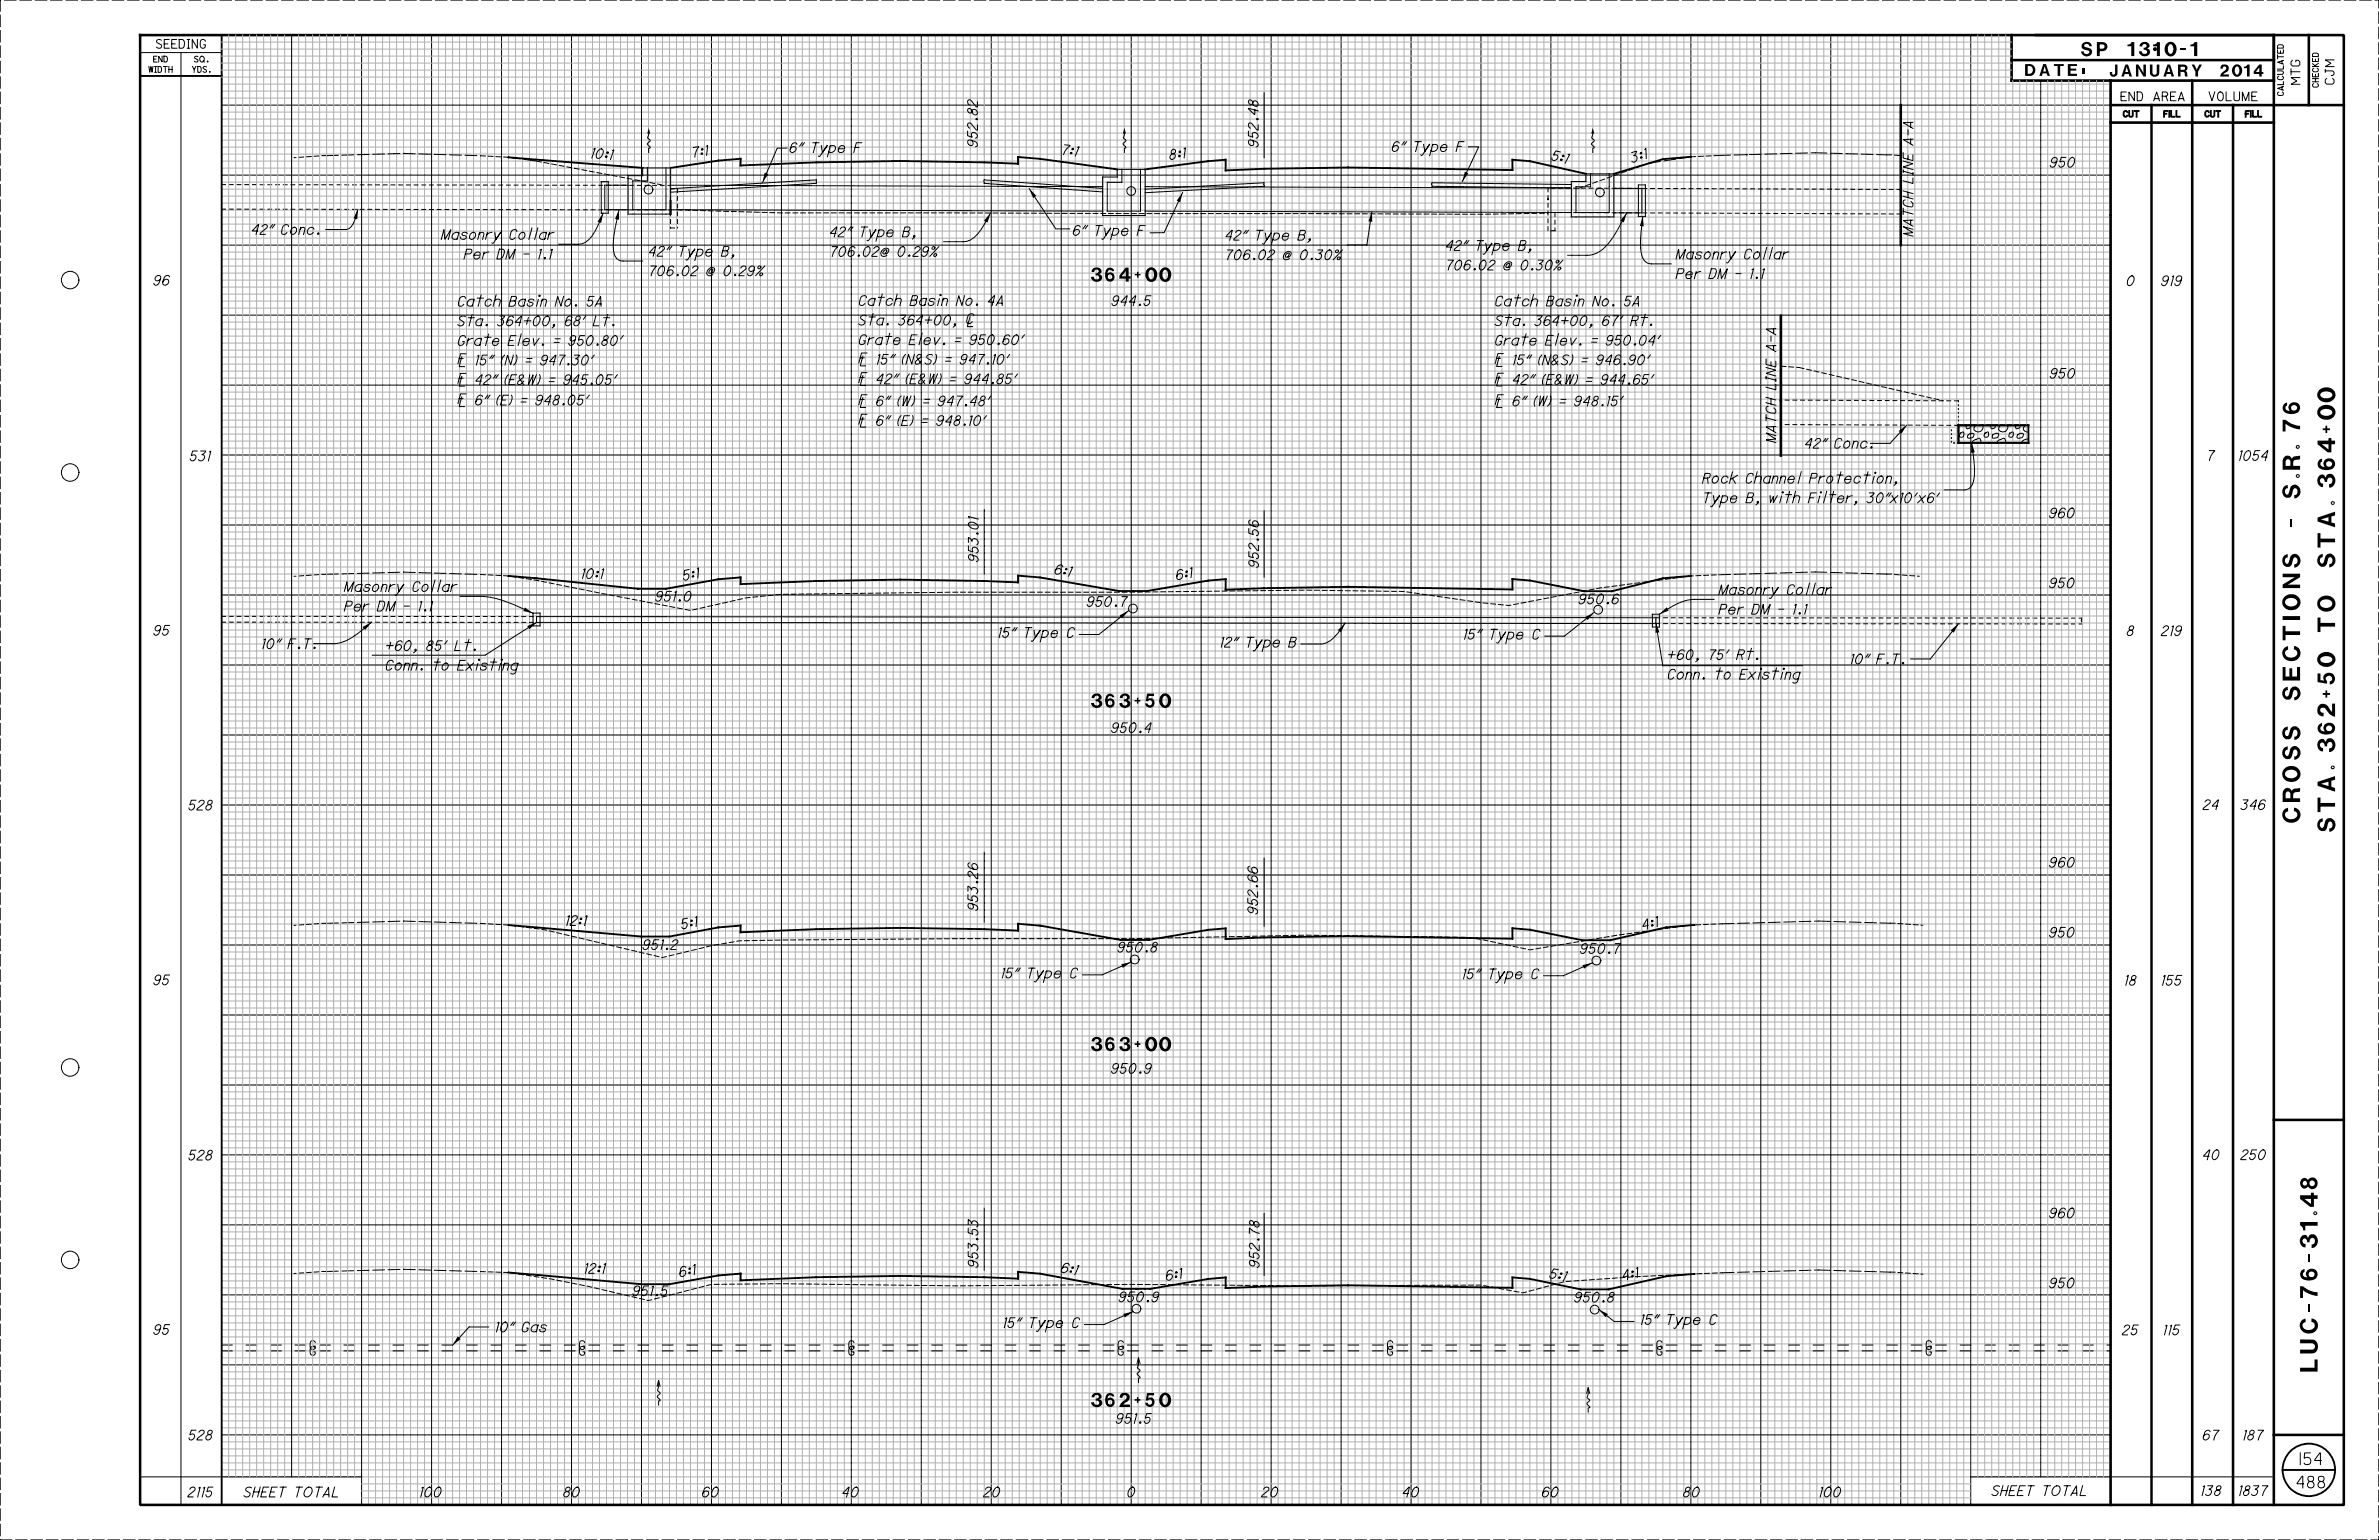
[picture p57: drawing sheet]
<svg xmlns="http://www.w3.org/2000/svg" width="864mm" height="559mm" viewBox="0 0 864 559" stroke-linecap="round" stroke-linejoin="round" font-family="sans-serif">
<defs><g id="words">
<g font-size="6.3">
<text x="835" y="298.5" transform="rotate(-90 835 298.5)">CROSS SECTIONS - S.R. 76</text>
<text x="847.7" y="301.9" transform="rotate(-90 847.7 301.9)">STA. 362+50 TO STA. 364+00</text>
<text x="841.3" y="497.7" transform="rotate(-90 841.3 497.7)">LUC-76-31.48</text>
</g>
<g font-size="5.1">
<text x="755.4" y="20.4">SP 1310-1</text>
<text x="396.1" y="102.2">364+00</text>
<text x="396.1" y="256.8">363+50</text>
<text x="396.1" y="381.4">363+00</text>
<text x="396.1" y="510.5">362+50</text>
</g>
<g font-size="4.3">
<text x="735.2" y="27.6">DATE:</text>
<text x="765.9" y="27.8">JANUARY 2014</text>
</g>
<g font-size="4.2">
<text x="835" y="531.4">154</text>
<text x="833.8" y="539.9">488</text>
</g>
<g font-size="3.6">
<text x="354.8" y="53.5" transform="rotate(-90 354.8 53.5)">952.82</text>
<text x="456.7" y="53.5" transform="rotate(-90 456.7 53.5)">952.48</text>
<text x="214.3" y="57.3" transform="rotate(4 214.3 57.3)">10 : 1</text>
<text x="251.3" y="57.2" transform="rotate(-9 251.3 57.2)">7 : 1</text>
<text x="286.5" y="55.4">6&quot; Type F</text>
<text x="385.1" y="55.9" transform="rotate(8 385.1 55.9)">7 : 1</text>
<text x="424.6" y="58" transform="rotate(-7 424.6 58)">8 : 1</text>
<text x="505.2" y="55">6&quot; Type F</text>
<text x="563" y="58" transform="rotate(13 563 58)">5 : 1</text>
<text x="592.4" y="59" transform="rotate(-17 592.4 59)">3 : 1</text>
<text x="744.1" y="60.7">950</text>
<text x="91.3" y="85.1">42&quot; Conc.</text>
<text x="160.2" y="86.9">Masonry Collar</text>
<text x="301.2" y="85.9">42&quot; Type B,</text>
<text x="389.4" y="85.4">6&quot; Type F</text>
<text x="444.7" y="87.1">42&quot; Type B,</text>
<text x="694.4" y="85.7" transform="rotate(-90 694.4 85.7)">MATCH LINE A-A</text>
<text x="168.4" y="94">Per DM - 1.1</text>
<text x="235.4" y="93">42&quot; Type B,</text>
<text x="301.2" y="93">706.02@ 0.29%</text>
<text x="444.7" y="94.2">706.02 @ 0.30%</text>
<text x="524.8" y="90.9">42&quot; Type B,</text>
<text x="608.4" y="94">Masonry Collar</text>
<text x="235.4" y="100.1">706.02 @ 0.29%</text>
<text x="524.8" y="98">706.02 @ 0.30%</text>
<text x="608.4" y="101.1">Per DM - 1.1</text>
<text x="55.7" y="103.5">96</text>
<text x="771.9" y="103.6">0</text>
<text x="784.5" y="103.6">919</text>
<text x="166.1" y="111.1">Catch Basin No. 5A</text>
<text x="311.7" y="110.8">Catch Basin No. 4A</text>
<text x="403.5" y="110.9">944.5</text>
<text x="542.6" y="111">Catch Basin No. 5A</text>
<text x="166.1" y="118.2">Sta. 364+00, 68' Lt.</text>
<text x="311.7" y="117.9">Sta. 364+00, |</text>
<text x="542.6" y="118.1">Sta. 364+00, 67' Rt.</text>
<text x="166.1" y="125.3">Grate Elev. = 950.80'</text>
<text x="311.7" y="125.1">Grate Elev. = 950.60'</text>
<text x="542.6" y="125.3">Grate Elev. = 950.04'</text>
<text x="166.1" y="132.4">{ 15&quot; (N) = 947.30'</text>
<text x="311.7" y="132.2">{ 15&quot; (N&amp;S) = 947.10'</text>
<text x="542.6" y="132.4">{ 15&quot; (N&amp;S) = 946.90'</text>
<text x="744.1" y="137.3">950</text>
<text x="166.1" y="139.6">{ 42&quot; (E&amp;W) = 945.05'</text>
<text x="311.7" y="139.3">{ 42&quot; (E&amp;W) = 944.85'</text>
<text x="542.6" y="139.5">{ 42&quot; (E&amp;W) = 944.65'</text>
<text x="166.1" y="147">{ 6&quot; (E) = 948.05'</text>
<text x="311.7" y="147.3">{ 6&quot; (W) = 947.48'</text>
<text x="542.6" y="147.3">{ 6&quot; (W) = 948.15'</text>
<text x="311.7" y="154.4">{ 6&quot; (E) = 948.10'</text>
<text x="644.6" y="160.6" transform="rotate(-90 644.6 160.6)">MATCH LINE A-A</text>
<text x="68.9" y="167.2">531</text>
<text x="655.1" y="162.6">42&quot; Conc.</text>
<text x="801.1" y="167.1">7</text>
<text x="812.5" y="167.1">1054</text>
<text x="618" y="175.3">Rock Channel Protection,</text>
<text x="618" y="182.4">Type B, with Filter, 30&quot;x10'x6'</text>
<text x="743.9" y="187.9">960</text>
<text x="355.1" y="204" transform="rotate(-90 355.1 204)">953.01</text>
<text x="210.9" y="209.9">10:1</text>
<text x="382.6" y="208.2" transform="rotate(10 382.6 208.2)">6 : 1</text>
<text x="456.9" y="206" transform="rotate(-90 456.9 206)">952.56</text>
<text x="125" y="214.6">Masonry Collar</text>
<text x="248.1" y="210.7" transform="rotate(-10 248.1 210.7)">5 : 1</text>
<text x="427.1" y="210.5" transform="rotate(-10 427.1 210.5)">6 : 1</text>
<text x="624" y="215.7">Masonry Collar</text>
<text x="743.9" y="213.3">950</text>
<text x="125" y="221.7">Per DM - 1.1</text>
<text x="237.9" y="218.2">951.0</text>
<text x="394.5" y="220">950.7</text>
<text x="573" y="219.1">950.6</text>
<text x="624" y="222.8">Per DM - 1.1</text>
<text x="55.7" y="230.5">95</text>
<text x="362.2" y="231.3">15&quot; Type C</text>
<text x="531.1" y="231.9">15&quot; Type C</text>
<text x="772" y="230.7">8</text>
<text x="784.5" y="230.7">219</text>
<text x="94.9" y="235.4">10&quot; F.T.</text>
<text x="139.9" y="236.1">+60, 85' Lt.</text>
<text x="442.8" y="234.8">12&quot; Type B</text>
<text x="605.3" y="239.3">+60, 75' Rt.</text>
<text x="139.9" y="243.2">Conn. to Existing</text>
<text x="671.6" y="240.9">10&quot; F.T.</text>
<text x="605.3" y="246.5">Conn. to Existing</text>
<text x="403.4" y="265.8">950.4</text>
<text x="68.4" y="293.9">528</text>
<text x="799.7" y="293.8">24</text>
<text x="813.4" y="293.8">346</text>
<text x="743.9" y="314.7">960</text>
<text x="205.2" y="335.8">12:1</text>
<text x="354.9" y="330.5" transform="rotate(-90 354.9 330.5)">953.26</text>
<text x="456.5" y="331.8" transform="rotate(-90 456.5 331.8)">952.66</text>
<text x="247.5" y="337.2" transform="rotate(-11 247.5 337.2)">5 : 1</text>
<text x="596.4" y="337.5" transform="rotate(-14 596.4 337.5)">4 : 1</text>
<text x="743.9" y="340.1">950</text>
<text x="233.2" y="344.6">951.2</text>
<text x="405.6" y="345.5">950.8</text>
<text x="573.5" y="346">950.7</text>
<text x="55.7" y="357.4">95</text>
<text x="363.3" y="354.9">15&quot; Type C</text>
<text x="530.7" y="355.2">15&quot; Type C</text>
<text x="771.1" y="357.5">18</text>
<text x="784.5" y="357.5">155</text>
<text x="403.3" y="389.5">950.9</text>
<text x="68.4" y="420.9">528</text>
<text x="799.6" y="420.8">40</text>
<text x="813.4" y="420.8">250</text>
<text x="743.9" y="441.9">960</text>
<text x="355" y="460" transform="rotate(-90 355 460)">953.53</text>
<text x="384.9" y="461.6" transform="rotate(10 384.9 461.6)">6 : 1</text>
<text x="457.1" y="460" transform="rotate(-90 457.1 460)">952.78</text>
<text x="212" y="462">12:1</text>
<text x="246.7" y="463.4" transform="rotate(-10 246.7 463.4)">6 : 1</text>
<text x="423.4" y="464.7" transform="rotate(-10 423.4 464.7)">6 : 1</text>
<text x="562.3" y="463.7" transform="rotate(12 562.3 463.7)">5 : 1</text>
<text x="589.2" y="464.7" transform="rotate(-13 589.2 464.7)">4 : 1</text>
<text x="743.9" y="467.3">950</text>
<text x="229.6" y="470.2">951.5</text>
<text x="406.1" y="472.4">950.9</text>
<text x="571.4" y="472.5">950.8</text>
<text x="55.7" y="484.2">95</text>
<text x="179.7" y="483.3">10&quot; Gas</text>
<text x="364" y="481.7">15&quot; Type C</text>
<text x="595.4" y="480.6">15&quot; Type C</text>
<text x="770.4" y="484.4">25</text>
<text x="785.2" y="484.4">115</text>
<text x="405" y="516.5">951.5</text>
<text x="68.4" y="522.5">528</text>
<text x="799.5" y="522.5">67</text>
<text x="814.1" y="522.5">187</text>
<text x="68.2" y="543.2">2115</text>
<text x="88.5" y="543.2">SHEET TOTAL</text>
<text x="152.2" y="543.2">100</text>
<text x="204.4" y="543.2">80</text>
<text x="254.8" y="543.2">60</text>
<text x="305.6" y="543.2">40</text>
<text x="357" y="543.2">20</text>
<text x="409.1" y="543.2">0</text>
<text x="458" y="543.2">20</text>
<text x="509" y="543.2">40</text>
<text x="559.6" y="543.2">60</text>
<text x="610.9" y="543.2">80</text>
<text x="660.2" y="543.2">100</text>
<text x="723" y="542.7">SHEET TOTAL</text>
<text x="798.8" y="542.7">138</text>
<text x="812.5" y="542.7">1837</text>
</g>
<g font-size="3.2">
<text x="56.8" y="17.5">SEEDING</text>
<text x="834.9" y="30.6" transform="rotate(-90 834.9 30.6)">MTG</text>
<text x="847.3" y="30.5" transform="rotate(-90 847.3 30.5)">CJM</text>
<text x="770" y="36.5">END AREA</text>
<text x="801.9" y="36.5">VOLUME</text>
</g>
<g font-size="2.1">
<text x="55.8" y="22.5">END</text>
<text x="70.6" y="22.5">SQ.</text>
<text x="54.1" y="26.2">WIDTH</text>
<text x="69.9" y="26.2">YDS.</text>
<text x="828.9" y="34.6" transform="rotate(-90 828.9 34.6)">CALCULATED</text>
<text x="841.6" y="31.6" transform="rotate(-90 841.6 31.6)">CHECKED</text>
<text x="770.9" y="42.4">CUT</text>
<text x="785.6" y="42.4">FILL</text>
<text x="800.5" y="42.4">CUT</text>
<text x="815.2" y="42.4">FILL</text>
</g>
</g></defs>
<g fill="none" stroke="#000" stroke-width=".36" stroke-dasharray="4.2 1.4">
<path d="M118.6 56.5l27.9-.8M146.5 55.7l27.9 .8M184.6 57.1l10.2 1.4M598.6 59.2l15.2-2.3M624 56.4l34.9-1M658.9 55.4l26 .8M118.6 208.4l27.9-.8M146.5 207.6l27.9 .9M624 208.6l34.9-1.1M658.9 207.5l26 .8M118.6 335l27.9-.8M146.5 334.2l27.9 .9"/>
<path d="M625.2 335.2l35-1M660.2 334.2l26 .8M118.6 461.4l27.9-.8M146.5 460.6l27.9 .8M625.2 461.8l35-1M660.2 460.8l26 .8M.1 558.8h863.4v-558.8h-863.4v558.8"/>
</g>
<g fill="none" stroke="#b0b0b0" stroke-width=".36">
<path d="M80.5 17.8h649.7M80.5 15.3h649.7M83 12.7v523.2M85.5 12.7v523.2M88.1 12.7v523.2M90.6 12.7v523.2M93.2 12.7v523.2M95.7 12.7v523.2M98.2 12.7v523.2M100.8 12.7v523.2M103.3 12.7v523.2M108.4 12.7v523.2"/>
<path d="M110.9 12.7v523.2M113.5 12.7v523.2M116 12.7v523.2M118.6 12.7v523.2M121.1 12.7v523.2M123.6 12.7v523.2M126.2 12.7v523.2M128.7 12.7v523.2M133.8 12.7v533.4M136.3 12.7v533.4M138.9 12.7v533.4M141.4 12.7v533.4"/>
<path d="M144 12.7v533.4M146.5 12.7v533.4M149 12.7v533.4M151.6 12.7v533.4M154.1 12.7v533.4M159.2 12.7v533.4M161.7 12.7v533.4M164.3 12.7v533.4M166.8 12.7v533.4M169.4 12.7v533.4M171.9 12.7v533.4M174.4 12.7v533.4"/>
<path d="M177 12.7v533.4M179.5 12.7v533.4M184.6 12.7v533.4M187.1 12.7v533.4M189.7 12.7v533.4M192.2 12.7v533.4M194.8 12.7v533.4M197.3 12.7v533.4M199.8 12.7v533.4M202.4 12.7v533.4M204.9 12.7v533.4M210 12.7v533.4"/>
<path d="M212.5 12.7v533.4M215.1 12.7v533.4M217.6 12.7v533.4M220.2 12.7v533.4M222.7 12.7v533.4M225.2 12.7v533.4M227.8 12.7v533.4M230.3 12.7v533.4M235.4 12.7v533.4M237.9 12.7v533.4M240.5 12.7v533.4M243 12.7v533.4"/>
<path d="M245.6 12.7v533.4M248.1 12.7v533.4M250.6 12.7v533.4M253.2 12.7v533.4M255.7 12.7v533.4M260.8 12.7v533.4M263.3 12.7v533.4M265.9 12.7v533.4M268.4 12.7v533.4M271 12.7v533.4M273.5 12.7v533.4M276 12.7v533.4"/>
<path d="M278.6 12.7v533.4M281.1 12.7v533.4M286.2 12.7v533.4M288.7 12.7v533.4M291.3 12.7v533.4M293.8 12.7v533.4M296.3 12.7v533.4M298.9 12.7v533.4M301.4 12.7v533.4M304 12.7v533.4M306.5 12.7v533.4M311.6 12.7v533.4"/>
<path d="M314.1 12.7v533.4M316.7 12.7v533.4M319.2 12.7v533.4M321.7 12.7v533.4M324.3 12.7v533.4M326.8 12.7v533.4M329.4 12.7v533.4M331.9 12.7v533.4M337 12.7v533.4M339.5 12.7v533.4M342.1 12.7v533.4M344.6 12.7v533.4"/>
<path d="M347.1 12.7v533.4M349.7 12.7v533.4M352.2 12.7v533.4M354.8 12.7v533.4M357.3 12.7v533.4M362.4 12.7v533.4M364.9 12.7v533.4M367.5 12.7v533.4M370 12.7v533.4M372.5 12.7v533.4M375.1 12.7v533.4M377.6 12.7v533.4"/>
<path d="M380.2 12.7v533.4M382.7 12.7v533.4M387.8 12.7v533.4M390.3 12.7v533.4M392.9 12.7v533.4M395.4 12.7v533.4M397.9 12.7v533.4M400.5 12.7v533.4M403 12.7v533.4M405.6 12.7v533.4M408.1 12.7v533.4M413.2 12.7v533.4"/>
<path d="M415.7 12.7v533.4M418.3 12.7v533.4M420.8 12.7v533.4M423.3 12.7v533.4M425.9 12.7v533.4M428.4 12.7v533.4M431 12.7v533.4M433.5 12.7v533.4M438.6 12.7v533.4M441.1 12.7v533.4M443.7 12.7v533.4M446.2 12.7v533.4"/>
<path d="M448.7 12.7v533.4M451.3 12.7v533.4M453.8 12.7v533.4M456.4 12.7v533.4M458.9 12.7v533.4M464 12.7v533.4M466.5 12.7v533.4M469.1 12.7v533.4M471.6 12.7v533.4M474.1 12.7v533.4M476.7 12.7v533.4M479.2 12.7v533.4"/>
<path d="M481.8 12.7v533.4M484.3 12.7v533.4M489.4 12.7v533.4M491.9 12.7v533.4M494.5 12.7v533.4M497 12.7v533.4M499.5 12.7v533.4M502.1 12.7v533.4M504.6 12.7v533.4M507.2 12.7v533.4M509.7 12.7v533.4M514.8 12.7v533.4"/>
<path d="M517.3 12.7v533.4M519.9 12.7v533.4M522.4 12.7v533.4M524.9 12.7v533.4M527.4 12.7v533.4M530 12.7v533.4M532.5 12.7v533.4M535.1 12.7v533.4M540.1 12.7v533.4M542.7 12.7v533.4M545.2 12.7v533.4M547.8 12.7v533.4"/>
<path d="M550.3 12.7v533.4M552.8 12.7v533.4M555.4 12.7v533.4M557.9 12.7v533.4M560.5 12.7v533.4M565.5 12.7v533.4M568.1 12.7v533.4M570.6 12.7v533.4M573.2 12.7v533.4M575.7 12.7v533.4M578.2 12.7v533.4M580.8 12.7v533.4"/>
<path d="M583.3 12.7v533.4M585.9 12.7v533.4M590.9 12.7v533.4M593.5 12.7v533.4M596 12.7v533.4M598.6 12.7v533.4M601.1 12.7v533.4M603.6 12.7v533.4M606.2 12.7v533.4M608.7 12.7v533.4M611.3 12.7v533.4M616.3 12.7v533.4"/>
<path d="M618.9 12.7v533.4M621.4 12.7v533.4M624 12.7v533.4M626.5 12.7v533.4M629 12.7v533.4M631.6 12.7v533.4M634.1 12.7v533.4M636.7 12.7v533.4M641.7 12.7v533.4M644.3 12.7v533.4M646.8 12.7v533.4M649.4 12.7v533.4"/>
<path d="M651.9 12.7v533.4M654.4 12.7v533.4M657 12.7v533.4M659.5 12.7v533.4M662.1 12.7v533.4M667.1 12.7v533.4M669.7 12.7v533.4M672.2 12.7v533.4M674.8 12.7v533.4M677.3 12.7v533.4M679.8 12.7v533.4M682.4 12.7v533.4"/>
<path d="M684.9 12.7v533.4M687.5 12.7v533.4M692.5 12.7v533.4M695.1 12.7v533.4M697.6 12.7v533.4M700.2 12.7v533.4M702.7 12.7v533.4M705.2 12.7v533.4M707.8 12.7v533.4M710.3 12.7v533.4M712.9 12.7v533.4M717.9 12.7v523.2"/>
<path d="M720.5 12.7v523.2M723 12.7v523.2M725.6 12.7v523.2M728.1 12.7v523.2M80.5 35.6h685.7M80.5 33.1h685.7M80.5 30.5h685.7M80.5 28h649.7M80.5 25.4h649.7M80.5 22.9h649.7M80.5 20.4h649.7M730.6 29.2v506.7"/>
<path d="M733.2 29.2v506.7M735.7 29.2v506.7M738.3 29.2v506.7M743.3 29.2v506.7M745.9 29.2v506.7M748.4 29.2v506.7M751 29.2v506.7M753.5 29.2v506.7M756 29.2v506.7M758.5 29.2v506.7M761.1 29.2v506.7M763.6 29.2v506.7"/>
<path d="M80.5 58.5h685.7M80.5 55.9h685.7M80.5 53.4h685.7M80.5 50.8h685.7M80.5 48.3h685.7M80.5 45.8h685.7M80.5 43.2h685.7M80.5 40.7h685.7M80.5 66.1h685.7M80.5 68.6h685.7M80.5 71.2h685.7M80.5 73.7h685.7"/>
<path d="M80.5 76.2h685.7M80.5 78.8h685.7M80.5 61h685.7M80.5 81.3h685.7M80.5 83.9h685.7M80.5 86.4h685.7M80.5 91.5h685.7M80.5 94h685.7M80.5 96.6h685.7M80.5 99.1h685.7M80.5 101.6h685.7M80.5 104.2h685.7"/>
<path d="M80.5 106.7h685.7M80.5 109.3h685.7M80.5 111.8h685.7M80.5 116.9h685.7M80.5 119.4h685.7M80.5 122h685.7M80.5 124.5h685.7M80.5 127h685.7M80.5 129.6h685.7M80.5 132.1h685.7M80.5 134.7h685.7M80.5 137.2h685.7"/>
<path d="M80.5 142.3h685.7M80.5 144.8h685.7M80.5 147.4h685.7M80.5 149.9h685.7M80.5 152.4h685.7M80.5 155h685.7M80.5 157.5h685.7M80.5 160.1h685.7M80.5 162.6h685.7M80.5 167.6h685.7M80.5 170.2h685.7M80.5 172.7h685.7"/>
<path d="M80.5 175.3h685.7M80.5 177.8h685.7M80.5 180.3h685.7M80.5 182.9h685.7M80.5 185.4h685.7M80.5 188h685.7M80.5 193h685.7M80.5 195.6h685.7M80.5 198.1h685.7M80.5 200.7h685.7M80.5 203.2h685.7M80.5 205.7h685.7"/>
<path d="M80.5 208.3h685.7M80.5 210.8h685.7M80.5 213.4h685.7M80.5 218.4h685.7M80.5 221h685.7M80.5 223.5h685.7M80.5 226.1h685.7M80.5 228.6h685.7M80.5 231.1h685.7M80.5 233.7h685.7M80.5 236.2h685.7M80.5 238.8h685.7"/>
<path d="M80.5 243.8h685.7M80.5 246.4h685.7M80.5 248.9h685.7M80.5 251.5h685.7M80.5 254h685.7M80.5 256.5h685.7M80.5 259.1h685.7M80.5 261.6h685.7M80.5 264.2h685.7M80.5 269.2h685.7M80.5 271.8h685.7M80.5 274.3h685.7"/>
<path d="M80.5 276.9h685.7M80.5 279.4h685.7M80.5 281.9h685.7M80.5 284.5h685.7M80.5 287h685.7M80.5 289.6h685.7M80.5 294.6h685.7M80.5 297.2h685.7M80.5 299.7h685.7M80.5 302.3h685.7M80.5 304.8h685.7M80.5 307.3h685.7"/>
<path d="M80.5 309.9h685.7M80.5 312.4h685.7M80.5 315h685.7M80.5 320h685.7M80.5 322.6h685.7M80.5 325.1h685.7M80.5 327.7h685.7M80.5 330.2h685.7M80.5 332.7h685.7M80.5 335.3h685.7M80.5 337.8h685.7M80.5 340.4h685.7"/>
<path d="M80.5 345.4h685.7M80.5 348h685.7M80.5 350.5h685.7M80.5 353.1h685.7M80.5 355.6h685.7M80.5 358.1h685.7M80.5 360.7h685.7M80.5 363.2h685.7M80.5 365.8h685.7M80.5 370.8h685.7M80.5 373.4h685.7M80.5 375.9h685.7"/>
<path d="M80.5 378.5h685.7M80.5 381h685.7M80.5 383.5h685.7M80.5 386.1h685.7M80.5 388.6h685.7M80.5 391.2h685.7M80.5 396.2h685.7M80.5 398.7h685.7M80.5 401.3h685.7M80.5 403.8h685.7M80.5 406.4h685.7M80.5 408.9h685.7"/>
<path d="M80.5 411.4h685.7M80.5 414h685.7M80.5 416.5h685.7M80.5 421.6h685.7M80.5 424.1h685.7M80.5 426.7h685.7M80.5 429.2h685.7M80.5 431.8h685.7M80.5 434.3h685.7M80.5 436.8h685.7M80.5 439.4h685.7M80.5 441.9h685.7"/>
<path d="M80.5 447h685.7M80.5 449.5h685.7M80.5 452.1h685.7M80.5 454.6h685.7M80.5 457.2h685.7M80.5 459.7h685.7M80.5 462.2h685.7M80.5 464.8h685.7M80.5 467.3h685.7M80.5 472.4h685.7M80.5 474.9h685.7M80.5 477.5h685.7"/>
<path d="M80.5 480h685.7M80.5 482.6h685.7M80.5 485.1h685.7M80.5 487.6h685.7M80.5 490.2h685.7M80.5 492.7h685.7M80.5 497.8h685.7M80.5 500.3h685.7M80.5 502.9h685.7M80.5 505.4h685.7M80.5 508h685.7M80.5 510.5h685.7"/>
<path d="M80.5 513h685.7M80.5 515.6h685.7M80.5 518.1h685.7M80.5 523.2h685.7M80.5 525.7h685.7M80.5 528.3h685.7M80.5 530.8h685.7M80.5 533.4h685.7M80.5 535.9h685.7M131.3 538.4h584.1M131.3 543.5h584.1M131.3 541h584.1"/>
</g>
<g fill="none" stroke="#000" stroke-width=".36">
<path d="M50.9 19.1h29.6M65.7 19.1v527M105.9 12.7v523.2M131.3 12.7v533.4M156.7 12.7v533.4M182.1 12.7v533.4M207.5 12.7v533.4M232.9 12.7v533.4M258.3 12.7v533.4M283.7 12.7v533.4M309 12.7v533.4M334.4 12.7v533.4"/>
<path d="M359.8 12.7v533.4M385.2 12.7v533.4M410.6 12.7v533.4M436 12.7v533.4M461.4 12.7v533.4M486.8 12.7v533.4M512.2 12.7v533.4M537.6 12.7v533.4M563 12.7v533.4M588.4 12.7v533.4M613.8 12.7v533.4M639.2 12.7v533.4"/>
<path d="M664.6 12.7v533.4M690 12.7v533.4M715.4 12.7v533.4M80.5 38.1h685.7M458.9 33.6v23.6M740.8 29.2v506.7M235.5 48.4l-.1 .4a1.25 1.25 0 0 0 .5 2l.1 .4-.9 .8a.83 .83 0 0 0 .6 1.1l.3 .5-.5 .3v1.4M285.6 53.8h-3.5l-5.2 12.4M408.2 48.4l-.1 .4a1.33 1.33 0 0 0 .6 2.2l-.9 1a.83 .83 0 0 0 .6 1.1l.3 .5-.5 .3v1.4M533.1 53.3h3.7l-5.9 12.5M578.2 48.4l-.1 .4a1.25 1.25 0 0 0 .5 2l.1 .4-.9 .8a1.1 1.1 0 0 0 .9 1.3v.3l-.5 .3v1.4M80.5 63.5h685.7"/>
<path d="M129.9 76a13.1 13.1 0 0 1-3 6.8l-1.5 .5h-7.1M218.3 65.9h2.5v11.5h-2.5zM218.9 77.4a24.6 24.6 0 0 1-6 10.2l-1.9 .9-1 .1h-7.2M224.7 76.1l-.2 1.2a41.1 41.1 0 0 0-1.7 14.3 3.4 3.4 0 0 0 3.4 3.1h7.1M228 67.2h-8.5v8.9h8.5M235 60.9v4.8h-5.3v10.4h12.1v-15.2M243.4 72.9v4.7M243.4 76.1l156.9 .5M243.4 67.2l156.9 .5M243.5 76.1v-15.2h-10.2v2.8h-5.3v14h15.5M243.5 68.5l52.8-3.2v1.2l-52.8 3.2M359.6 77.3a25.1 25.1 0 0 1-6.9 9.5l-1.9 .8-1.1 .1h-7.1"/>
<path d="M373.6 68.5l9.7 14.5h5M400.3 64.2h5.3v-2.7h10.1v16.7h-15.4zM400.3 68.4l-43-3.1-.2 .5 .2 .7 43 3.1M407.2 61.5v4.6h-5.2v10.5h12v-15.1M415.7 68.7l43.2-2.4-.2 .6 .3 .4-.1 .3-43.2 2.3M415.7 76.6l154.7 .5M429.3 69.9l-6.7 14.5-5.1 .1M498 76.9l-1.8 12M570.4 67l-50.5-.7-.3 .6 .3 .7 50.5 .6-154.7-.5M570.4 65.9h5.3v-2.8h10.2v15.6h-15.5zM584.2 63.1v14h-12.1v-9.3h5.3v-4.7M585.9 68.3l10.1 .1v8.9l-10.1-.1"/>
<path d="M590.5 77.2l-.6 1.3a37.6 37.6 0 0 1-8.7 12.4 8.3 8.3 0 0 1-5 1.7h-7.1M594.7 67.1h2.6v11.4h-2.6zM596.4 78.5l-.2 1.3a40.9 40.9 0 0 0-.2 12.8 3.7 3.7 0 0 0 3.5 3.1h7.1M80.5 88.9h685.7M193.1 82.7l-1.1 4.2M195.2 82.7l-1.1 4.2M641.3 89.8l-1.1 4.2M643.4 89.8l-1.1 4.2M80.5 114.3h685.7M170 115.3h2.1M171.4 114.1l-1.1 4.1M173.3 108.2h2.1"/>
<path d="M174.7 107l-1.1 4.1M179.5 109.2a1.2 1.2 0 0 1 2.1 0l-.4 1.9M180.1 107l-1.1 4.1M195.4 108.7l-.6 2.4M219.2 115.3h2.1M220.6 114.1l-1.1 4.1M315.6 115h2.1M316.9 113.8l-1.1 4.1M318.9 107.9h2.1M320.3 106.8l-1.1 4M325.1 108.9a1.19 1.19 0 0 1 2.1 0l-.5 1.9M325.7 106.7l-1.1 4.1"/>
<path d="M341 108.4l-.6 2.4M352.1 115l-.9 3.5h1.9M353.5 114.5a1 1 0 0 0-1-.8 1 1 0 0 0-1 .8 2.66 2.66 0 0 0-.4 2.7l1.1 .2 .7-.7M546.6 115.2h2.1M547.9 114.1l-1.1 4M549.9 108.1h2.1M551.3 107l-1.1 4M556.1 109.1a1.17 1.17 0 0 1 1-.7 1.17 1.17 0 0 1 1.1 .7l-.5 1.9M556.7 106.9l-1.1 4.1M572 108.6l-.7 2.4M595.9 115.2h2.1M597.3 114.1l-1.1 4"/>
<path d="M80.5 139.7h685.7M166.7 137.2h1.4M166.7 130.1h1.4M167.6 136.6l-.9 3.5h1.9M167.6 129.5l-.9 3.5h1.9M169.1 135.5h-1.9l-1 3.6M169.1 128.4h-1.9l-1 3.5M176 122.4h2.2M177.4 121.2l-1.1 4.1M189.2 121.2l-1.1 4.1M312.3 136.9h1.4M312.3 129.8h1.4"/>
<path d="M313.2 136.3l-.9 3.6h1.9M313.2 129.2l-.9 3.6h1.9M314.7 135.2h-2l-.9 3.6M314.7 128.1h-2l-.9 3.6M321.6 122.1h2.1M323 121l-1.1 4.1M334.8 120.9l-1.2 4.2M543.3 137.2h1.3M543.3 130h1.3M544.2 136.5l-.9 3.6h1.9M544.2 129.4l-.9 3.6h1.9M545.7 135.4h-2l-.9 3.6"/>
<path d="M545.7 128.3h-2l-.9 3.6M552.6 122.3h2.1M554 121.2l-1.1 4M565.7 121.1l-1.1 4.1M166.7 144.6h1.4M167.6 144l-.9 3.5h1.9M169.1 142.9h-1.9l-1 3.5M312.3 145h1.4M312.3 152h1.4M313.2 144.3l-.9 3.5h1.9M313.2 151.4l-.9 3.6h1.9M314.7 143.2h-2l-.9 3.6"/>
<path d="M314.7 150.3h-2l-.9 3.6M543.3 145h1.3M544.2 144.3l-.9 3.6h1.9M545.7 143.2h-2l-.9 3.6M692.2 154.2l-6.1 6.7h-7.1M711 154.3v6.4M711.7 157.2l.8-.4a.98 .98 0 0 1 .3 1.5 .98 .98 0 0 1-1.5-.1zM714.6 157.7l.2-.1a1.1 1.1 0 0 1 1.8 .2 1.45 1.45 0 0 1-2.4 .9zM715.3 154.3a.83 .83 0 0 1-.6 1.3 .83 .83 0 0 1-.9-1l.4-.3M717.2 154.3v.1a1.31 1.31 0 0 0-.5 1.7 1.31 1.31 0 0 0 1.7 .6 1.62 1.62 0 0 0 1.2-2.4M720.6 157.2l.8-.4a.97 .97 0 0 1 .4 1.4 .97 .97 0 0 1-1.6 0zM723.5 157.7l.2-.1a1.09 1.09 0 0 1 1.9 .2 1.45 1.45 0 0 1-2.4 .9z"/>
<path d="M724.3 154.3a.82 .82 0 0 1-.7 1.3 .82 .82 0 0 1-.9-1l.5-.3M726.2 154.3l-.1 .1a1.32 1.32 0 0 0-.4 1.7 1.32 1.32 0 0 0 1.6 .6 1.65 1.65 0 0 0 1.3-2.4M729.6 157.2l.8-.4a.98 .98 0 0 1 .3 1.5 .98 .98 0 0 1-1.5-.1zM732.5 157.7l.2-.1a1.09 1.09 0 0 1 1.8 .2 1.45 1.45 0 0 1-2.3 .9zM733.2 154.3a.83 .83 0 0 1-.6 1.3 .83 .83 0 0 1-.9-1l.5-.3M735.2 154.3l-.1 .1a1.35 1.35 0 0 0-.5 1.7 1.35 1.35 0 0 0 1.7 .7M736.4 159.3l-1.7 .4-.9 1M80.5 165.1h685.7M628.9 171.2l-1.1 4.1M628.9 173.6l1.1 1.7M630.7 172.5l-2.5 1.5M637.3 173.4a1.22 1.22 0 0 1 2.1 0l-.5 1.9"/>
<path d="M637.9 171.2l-1.1 4.1M648.3 179.5h2.1M649.6 178.3l-1.1 4.1M651.8 178.3l-1.1 4.1M653.9 171.2l-1.2 4.1M663.1 178.3l-1.1 4.1M664.2 179.5h2.2M665.6 178.3l-1.1 4.1M666.9 172.4h2.1M668.3 171.2l-1.1 4.1M676.7 172.4h2.2M678.1 171.2l-1.1 4.1"/>
<path d="M680.3 172.9l-.6 2.4M712.8 160.7h.6M715.7 160.7l.2 1.2a40.8 40.8 0 0 1 .5 12.7 3.6 3.6 0 0 1-3.4 3.2h-7.2M719.1 160.7a1.5 1.5 0 0 0-.9-1.6l-1.6 .7-.7 .9M721.7 160.7h.6M728.1 160.7a1.51 1.51 0 0 0-.9-1.6l-1.7 .7-.6 .9M730.7 160.7h.6M80.5 190.5h685.7M357.3 185v23.3M458.9 185.3v24.1M646.7 180l-.6 2.4M651.2 180.5l.2-.2a1.14 1.14 0 0 1 1.9 .2l-.4 1.9"/>
<path d="M660.6 180l-.7 2.4M80.5 215.9h685.7M157.9 210.5l-1.1 4.1M160 210.5l-1.1 4.1M167 216.4a45.6 45.6 0 0 1 11.5 .4 68.3 68.3 0 0 1 15 5.7M622.2 217.5h-7.1a25.8 25.8 0 0 0-12.7 5.4M656.9 211.6l-1.2 4.1M659 211.6l-1.1 4.1M134.8 225.8l-.9 .8a27.8 27.8 0 0 1-10.6 6.7l-2.4 .3h-7.1M159.1 239.1l-1.1 4.1M168.9 233.1h2.1M170.2 232l-1.1 4"/>
<path d="M179.5 239.1l-1.1 4.1M193.5 222.5h2.5v4.6h-2.5zM194.8 223.7l406.3 .5v2.1l-406.3-.5zM194.8 225.8l-18.7 11.9h-41M409.6 221.6l-10.7 8.6h-7.1M488.3 226.1a20 20 0 0 1-6.9 7.2l-2 .4h-7.1M578.6 222.2l-10.7 8.6h-7.1M599.8 222.9h2.6v4.6h-2.6zM601.1 226l2.5 15.5h50.7M634.4 236.4h2.1M635.8 235.3l-1.1 4M710.9 226.4l-10.2 12.7h-7.1"/>
<path d="M80.5 241.3h685.7M157.7 240.2h2.1M173.5 240.8l-.7 2.4M178.1 240.2h2.2M181.7 240.8l-.6 2.4M623.1 243.5h2.1M624.5 242.4l-1.1 4.1M638.9 244.1l-.7 2.4M643.5 243.5h2.2M644.9 242.4l-1.1 4.1M647.1 244.1l-.6 2.4M80.5 266.7h685.7"/>
<path d="M80.5 292.1h685.7M80.5 317.5h685.7M357.3 309.2v25.4M458.9 311.4v24.7M80.5 342.9h685.7M410.6 349.1l-10.5 4.6h-7.1M578 349.4l-10.5 4.6h-7.1M80.5 368.3h685.7M80.5 393.7h685.7M80.5 419.1h685.7M357.3 438.4v22.5M80.5 444.5h685.7"/>
<path d="M458.9 440.3v22.5M80.5 469.9h685.7M411.3 476l-10.5 4.6h-7.1M580.5 475.2l5.5 4.3h7.1M80.5 495.3h685.7M80.5 488.1h3.8M80.5 490.2h3.8M89.4 488.1h3.8M89.4 490.2h3.8M98.2 488.1h3.9M98.2 490.2h3.9M107.1 488.1h3.8"/>
<path d="M107.1 490.2h3.8M114.4 487.1a.99 .99 0 0 0-1.2-.6 .99 .99 0 0 0-.6 1.3v.5a1 1 0 0 0 .6 1.3 1 1 0 0 0 1.2-.6v-.6h-.5M114.4 489.2a.99 .99 0 0 0-1.2-.6 .99 .99 0 0 0-.6 1.3v.5a1 1 0 0 0 .6 1.3 1 1 0 0 0 1.2-.6v-.6h-.5M116 488.1h3.8M116 490.2h3.8M124.9 488.1h3.8M124.9 490.2h3.8M133.8 488.1h3.8M133.8 490.2h3.8M142.7 488.1h3.8M142.7 490.2h3.8M151.6 488.1h3.8"/>
<path d="M151.6 490.2h3.8M160.5 488.1h3.8M160.5 490.2h3.8M169.4 488.1h3.8M169.4 490.2h3.8M177.4 481.5h-7.1l-6 6.6M178.3 488.1h3.8M178.3 490.2h3.8M187.1 488.1h3.9M187.1 490.2h3.9M196 488.1h3.8M196 490.2h3.8"/>
<path d="M204.9 488.1h3.8M204.9 490.2h3.8M212.2 487.1a.99 .99 0 0 0-1.3-.6 .99 .99 0 0 0-.6 1.3 1.23 1.23 0 0 0 .2 1.4 1.23 1.23 0 0 0 1.4 .3l.3-1.1h-.5M212.2 489.2a.99 .99 0 0 0-1.3-.6 .99 .99 0 0 0-.6 1.3 1.23 1.23 0 0 0 .2 1.4 1.23 1.23 0 0 0 1.4 .3l.3-1.1h-.5M213.8 488.1h3.8M213.8 490.2h3.8M222.7 488.1h3.8M222.7 490.2h3.8M231.6 488.1h3.8M231.6 490.2h3.8M240.5 488.1h3.8M240.5 490.2h3.8"/>
<path d="M249.4 488.1h3.8M249.4 490.2h3.8M258.3 488.1h3.8M258.3 490.2h3.8M267.2 488.1h3.8M267.2 490.2h3.8M276 488.1h3.9M276 490.2h3.9M284.9 488.1h3.8M284.9 490.2h3.8M293.8 488.1h3.8M293.8 490.2h3.8"/>
<path d="M302.7 488.1h3.8M302.7 490.2h3.8M310 487.1a.99 .99 0 0 0-1.3-.6 .99 .99 0 0 0-.6 1.3 1.21 1.21 0 0 0 .1 1.4 1.21 1.21 0 0 0 1.5 .3l.3-1.1h-.5M310 489.2a.99 .99 0 0 0-1.3-.6 .99 .99 0 0 0-.6 1.3 1.21 1.21 0 0 0 .1 1.4 1.21 1.21 0 0 0 1.5 .3l.3-1.1h-.5M311.6 488.1h3.8M311.6 490.2h3.8M320.5 488.1h3.8M320.5 490.2h3.8M329.4 488.1h3.8M329.4 490.2h3.8M338.2 488.1h3.9M338.2 490.2h3.9"/>
<path d="M347.1 488.1h3.8M347.1 490.2h3.8M356 488.1h3.8M356 490.2h3.8M364.9 488.1h3.8M364.9 490.2h3.8M373.8 488.1h3.8M373.8 490.2h3.8M382.7 488.1h3.8M382.7 490.2h3.8M391.6 488.1h3.8M391.6 490.2h3.8"/>
<path d="M400.5 488.1h3.8M400.5 490.2h3.8M407.8 487.1a1.01 1.01 0 0 0-1.3-.6 1.01 1.01 0 0 0-.6 1.3 1.23 1.23 0 0 0 .1 1.4 1.23 1.23 0 0 0 1.5 .3l.3-1.1h-.6M407.8 489.2a1.01 1.01 0 0 0-1.3-.6 1.01 1.01 0 0 0-.6 1.3 1.23 1.23 0 0 0 .1 1.4 1.23 1.23 0 0 0 1.5 .3l.3-1.1h-.6M409.4 488.1h3.8M409.4 490.2h3.8M412.7 494.7l.6-2 .5 2M413.3 492.7l-.1 2.4a1.24 1.24 0 0 0 .5 2l.1 .4-.9 .8a.82 .82 0 0 0 .6 1l.3 .6-.5 .3v1.4M418.3 488.1h3.8M418.3 490.2h3.8M427.1 488.1h3.9M427.1 490.2h3.9"/>
<path d="M436 488.1h3.8M436 490.2h3.8M444.9 488.1h3.8M444.9 490.2h3.8M453.8 488.1h3.8M453.8 490.2h3.8M462.7 488.1h3.8M462.7 490.2h3.8M471.6 488.1h3.8M471.6 490.2h3.8M480.5 488.1h3.8M480.5 490.2h3.8"/>
<path d="M489.4 488.1h3.8M489.4 490.2h3.8M498.3 488.1h3.8M498.3 490.2h3.8M505.5 487.1a.99 .99 0 0 0-1.2-.6 .99 .99 0 0 0-.6 1.3 1.22 1.22 0 0 0 .1 1.4 1.22 1.22 0 0 0 1.4 .3l.3-1.1h-.5M505.5 489.2a.99 .99 0 0 0-1.2-.6 .99 .99 0 0 0-.6 1.3 1.22 1.22 0 0 0 .1 1.5 1.22 1.22 0 0 0 1.4 .2l.3-1.1h-.5M507.2 488.1h3.8M507.2 490.2h3.8M516 488.1h3.9M516 490.2h3.9M524.9 488.1h3.8M524.9 490.2h3.8"/>
<path d="M533.8 488.1h3.8M533.8 490.2h3.8M542.7 488.1h3.8M542.7 490.2h3.8M551.6 488.1h3.8M551.6 490.2h3.8M560.5 488.1h3.8M560.5 490.2h3.8M569.3 488.1h3.9M569.3 490.2h3.9M578.2 488.1h3.8M578.2 490.2h3.8"/>
<path d="M587.1 488.1h3.8M587.1 490.2h3.8M596 488.1h3.8M596 490.2h3.8M603.3 487.1a.99 .99 0 0 0-1.2-.6 .99 .99 0 0 0-.6 1.3v.5a1 1 0 0 0 .5 1.3 1 1 0 0 0 1.3-.6v-.6h-.5M603.3 489.2a.99 .99 0 0 0-1.2-.6 .99 .99 0 0 0-.6 1.3v.5a1 1 0 0 0 .5 1.3 1 1 0 0 0 1.3-.6v-.6h-.5M604.9 488.1h3.8M604.9 490.2h3.8M613.8 488.1h3.8M613.8 490.2h3.8M622.7 488.1h3.8M622.7 490.2h3.8"/>
<path d="M631.6 488.1h3.8M631.6 490.2h3.8M640.5 488.1h3.8M640.5 490.2h3.8M649.4 488.1h3.8M649.4 490.2h3.8M658.2 488.1h3.9M658.2 490.2h3.9M667.1 488.1h3.8M667.1 490.2h3.8M676 488.1h3.8M676 490.2h3.8"/>
<path d="M684.9 488.1h3.8M684.9 490.2h3.8M693.8 488.1h3.8M693.8 490.2h3.8M701.1 487.1a.99 .99 0 0 0-1.3-.6 .99 .99 0 0 0-.6 1.3 1.22 1.22 0 0 0 .2 1.4 1.22 1.22 0 0 0 1.4 .3l.3-1.1h-.6M701.1 489.2a.99 .99 0 0 0-1.3-.6 .99 .99 0 0 0-.6 1.3 1.22 1.22 0 0 0 .2 1.5 1.22 1.22 0 0 0 1.4 .2l.3-1.1h-.6M702.7 488.1h3.8M702.7 490.2h3.8M711.6 488.1h3.8M711.6 490.2h3.8M720.5 488.1h3.8M720.5 490.2h3.8"/>
<path d="M729.4 488.1h3.8M729.4 490.2h3.8M738.3 488.1h3.8M738.3 490.2h3.8M747.1 488.1h3.9M747.1 490.2h3.9M756 488.1h3.8M756 490.2h3.8M764.9 488.1h1.3M764.9 490.2h1.3M238.5 503l.6-2.1 .5 2.1M239.1 500.9l-.1 2.4a1.24 1.24 0 0 0 .5 2v.4l-.8 .8a.84 .84 0 0 0 .6 1.1l.3 .6-.5 .3v1.3"/>
<path d="M576 505.6l.5-2.1 .6 2.1M576.5 503.5v2.4a1.25 1.25 0 0 0 .5 2v.4l-.8 .8a1.1 1.1 0 0 0 .8 1.3l.1 .3-.6 .3v1.4M50.9 535.9h80.4M80.5 520.7h685.7M715.4 535.9h110"/>
<circle cx="235.4" cy="68.8" r="1.59"/>
<circle cx="410.6" cy="69.3" r="1.59"/>
<circle cx="580.8" cy="69.8" r="1.58"/>
<circle cx="25.5" cy="101.6" r="3.2"/>
<circle cx="195.8" cy="107.3" r=".23"/>
<circle cx="341.4" cy="107.1" r=".23"/>
<circle cx="572.3" cy="107.3" r=".22"/>
<circle cx="25.5" cy="171.5" r="3.2"/>
<circle cx="647.1" cy="178.7" r=".24"/>
<circle cx="661" cy="178.7" r=".23"/>
<circle cx="680.7" cy="171.6" r=".22"/>
<circle cx="173.8" cy="239.4" r=".23"/>
<circle cx="182.1" cy="239.4" r=".24"/>
<circle cx="411.3" cy="220.8" r="1.59"/>
<circle cx="580.1" cy="221.2" r="1.59"/>
<circle cx="639.2" cy="242.7" r=".22"/>
<circle cx="647.5" cy="242.7" r=".23"/>
<circle cx="411.9" cy="348.2" r="1.59"/>
<circle cx="579.5" cy="348.5" r="1.59"/>
<circle cx="25.5" cy="387.3" r="3.2"/>
<circle cx="25.5" cy="457.2" r="3.2"/>
<circle cx="412.5" cy="474.9" r="1.59"/>
<circle cx="578.9" cy="475.2" r="1.59"/>
</g>
<g fill="none" stroke="#000" stroke-width=".93">
<path d="M50.9 12.7h799.9v533.4h-799.9zM730.2 12.7v16.5h95.2M739.1 12.7h86.3v533.4M838.1 12.7v25.4M690 38.1v50.8M730.2 21.8h95.2M766.2 38.1h84.6M766.2 29.2v516.9M781 38.1v508M795.8 29.2v516.9M810.6 38.1v508M766.2 44.5h59.2"/>
<path d="M646.5 114.5v50.8M825.4 406.4h25.4M825.4 520.7h25.4"/>
</g>
<g fill="none" stroke="#000" stroke-width=".68">
<path d="M80.5 12.7v533.4M50.9 27.6h29.6M184.6 57.1l48.7 3.8M613.8 56.9l-10.2 .8-17.7 5.4M243.4 72.9v4.7M243.5 60.9l17.3-2.6 8.1-.7v2.4a986.2 986.2 0 0 1 100.7-.6v-2.4l8 .6 28 3.9M415.7 61.5l22.9-3 6.3-.5v3.8l14-.6 30.5-.4 59.6 .9v-3.7l6.4 .5 20.3 4.6M710.9 154.3h25.4l.1 6.4h-25.4zM613.8 209l-10.2 .8-18.4 4.7h-10.1l-19.7-3.9-6.4-.5v3.8l-59.6-1-30.5 .5-14 .6v-3.9l-6.3 .6-22.3 3.8h-10.1l-28.6-4.9-8-.7v2.4a986.2 986.2 0 0 0-100.7 .6v-2.4l-8.1 .7-19 3.4h-10.2l-47-4.6M615.1 335.6l-10.2 .9-20.3 4.7h-10.2l-19-3.8-6.4-.6v3.8l-59.6-.9-30.5 .4-14 .6v-3.8l-6.3 .5-21.6 3.7h-10.2l-29.2-5.2-8-.7v2.5a998 998 0 0 0-100.7 .6v-2.5l-8.1 .7-17.8 3.3h-10.1l-48.3-4.1M184.6 461.8l48.3 4.2h10.1l17.8-3.2 8.1-.7v2.5a998 998 0 0 1 100.7-.6v-2.5l8 .7 29.9 5.5h10.1l21-3.6 6.3-.6v3.9l14-.6 30.5-.4 59.6 .9v-3.8l6.4 .5 18.4 3.9h10.2l20.9-4.8 10.2-.9M828.6 533.4h19.1"/>
<circle cx="838.1" cy="533.4" r="9.5"/>
</g>
<g fill="none" stroke="#000" stroke-width=".36" stroke-dasharray="1.7 1.1">
<path d="M118.6 56.5l-11.8 .7M174.4 56.5l10.2 .6M194.8 58.5l45.2 8.5M613.8 56.9l10.2-.5M684.9 56.2l5.1 .3M246 76.2l37.7 1.1 253.9 .5 24.3-.4M572.9 68.4l25.7-9.2M646.6 132.9l6.5 .4M653.1 133.3l52.2 12.1M118.6 208.4l-11.8 .7M174.4 208.5l10.2 .5 10.2 1.6 55.8 10.9 20.4-4.6 12.7-1.2 63.4-.8h63.5l63.5-.8 35.6 .5 27.9 4.1 10.2 1 33-6.3 33-4.4 10.2-.4M684.9 208.3l11.8 .8"/>
<path d="M118.6 335l-11.8 .8M174.4 335.1l10.2 .6 12.7 1.6 43.2 10.2 17.8-4.4 10.1-1.7 78.7-.8h63.5l63.5-1.3 58.4 .8 5.1 .8 17.8 3.8 31.7-5.4 26.7-3.6 11.4-.5M686.2 335l11.8 .7M118.6 461.4l-11.8 .7M174.4 461.4l10.2 .4 15.2 2.2 14 2.8 21.6 5.1 22.9-5.8 25.4-.3 63.4 .8 63.5-.5 63.5 .5 63.5-.3 15.2 2.8 15.3-4.1 25.4-1.7 31.7-1.5M686.2 461.6l11.8 .8"/>
</g>
<g fill="none" stroke="#000" stroke-width=".36" stroke-dasharray="1.4 1.4">
<path d="M80.5 75.9l162.9 .3M80.5 67l163 .3M243.4 68.5v14.2M243.4 68.5h2.6M246 68.5v14.2M561.9 68.2v15.5M564.5 77.1v6.6M690 77.6l-125.5-.5M690 68.8l-128.1-.6M243.4 82.7h2.6M564.5 83.7h-2.6M710.9 154.3l-64.3-.2"/>
<path d="M710.9 145.5l-64.4-.3M80.5 223.6l114.3 .1M80.5 225.7l114.3 .1M601.1 224.2l154.7 .1M601.1 226.3l154.7 .1M755.8 224.3l-.3 .8 .3 1.3"/>
</g>
<path d="M708.4 156v4.7M710.9 145.5v10.1M710.9 160.7h-2.5M711 160.8h-2.6" fill="none" stroke="#000" stroke-width=".36" stroke-dasharray=".3 1.1"/>
<g fill="#000">
<path d="M235.5 46.4l.5 2.1h-1.1zM408.2 46.4l.5 2.1h-1.1zM578.2 46.4l.5 2.1h-1.1zM129.9 76l-.2 3.6-1.4-.4zM224.7 76.1v3.6l-1.4-.3zM277.6 62.7l1.3 .5-2 3zM373.6 68.5l2.6 2.5-1.2 .8zM429.3 69.9l-.9 3.5-1.3-.6zM531.7 62.3l1.3 .6-2.1 2.9zM218.9 77.4l-.7 3.5-1.3-.5zM359.6 77.3l-1.1 3.5-1.3-.7zM498 76.9l.2 3.6-1.5-.2z"/>
<path d="M590.6 77.2l-1.1 3.5-1.3-.7zM596.4 78.5l.3 3.7-1.4-.2zM689.3 156.4l2.9-2.2-1.9 3.1zM715.7 160.7l1.2 3.4-1.4 .2zM131.7 227.5l3.1-1.7-2.2 2.8zM190.5 220.4l3 2.1-3.5-.8zM191.4 227.2l3.4-1.4-2.6 2.6zM406.4 223.3l3.2-1.7-2.3 2.8zM485.7 228.6l2.6-2.5-1.5 3.3zM575.4 223.9l3.2-1.6-2.3 2.7zM601.1 226l1.3 3.4-1.4 .3zM602.4 222.9l2.6-2.5 .8 1.2z"/>
<path d="M708.1 228.7l2.8-2.3-1.7 3.2zM407 349.9l3.6-.8-3 2.1zM574.5 350.2l3.5-.8-3 2.1zM407.7 476.7l3.6-.7-3 2zM580.5 475.2l3.2 1.6-.9 1.1zM166.2 485l1 .9-2.9 2.2z"/>
<path d="M416.6 97.5a2.7 2.7 0 0 0-.8 3 2.7 2.7 0 0 0 2.5 1.8 2.68 2.68 0 0 0 1.8-3 2.68 2.68 0 0 0-2.6-2.3zM417.4 98.1a1.18 1.18 0 0 1 1.3 .3 1.18 1.18 0 0 1 .2 1.2v.2a1.17 1.17 0 0 1-1.5 1.4l-.5-1.3 .1-1z" fill-rule="evenodd"/>
<path d="M421.7 97.5a2.7 2.7 0 0 0-.8 3 2.7 2.7 0 0 0 2.5 1.8 2.68 2.68 0 0 0 1.8-3 2.68 2.68 0 0 0-2.6-2.3zM422.5 98.1a1.18 1.18 0 0 1 1.2 .3 1.18 1.18 0 0 1 .3 1.2v.2a1.17 1.17 0 0 1-1.5 1.4l-.5-1.3 .1-1z" fill-rule="evenodd"/>
<circle cx="825.4" cy="12.7" r=".34"/>
<circle cx="184.6" cy="57.1" r=".34"/>
<circle cx="613.8" cy="56.9" r=".34"/>
<circle cx="634.1" cy="56.1" r=".33"/>
<circle cx="561.9" cy="72.3" r=".34"/>
<circle cx="562" cy="72.3" r=".34"/>
<circle cx="184.6" cy="209" r=".34"/>
<circle cx="613.8" cy="209" r=".34"/>
<circle cx="184.6" cy="335.7" r=".34"/>
<circle cx="615.1" cy="335.6" r=".34"/>
<circle cx="184.6" cy="461.7" r=".33"/>
<circle cx="615.1" cy="462.3" r=".34"/>
<circle cx="850.8" cy="546.1" r=".34"/>
</g>
<use href="#words"/>
</svg>
